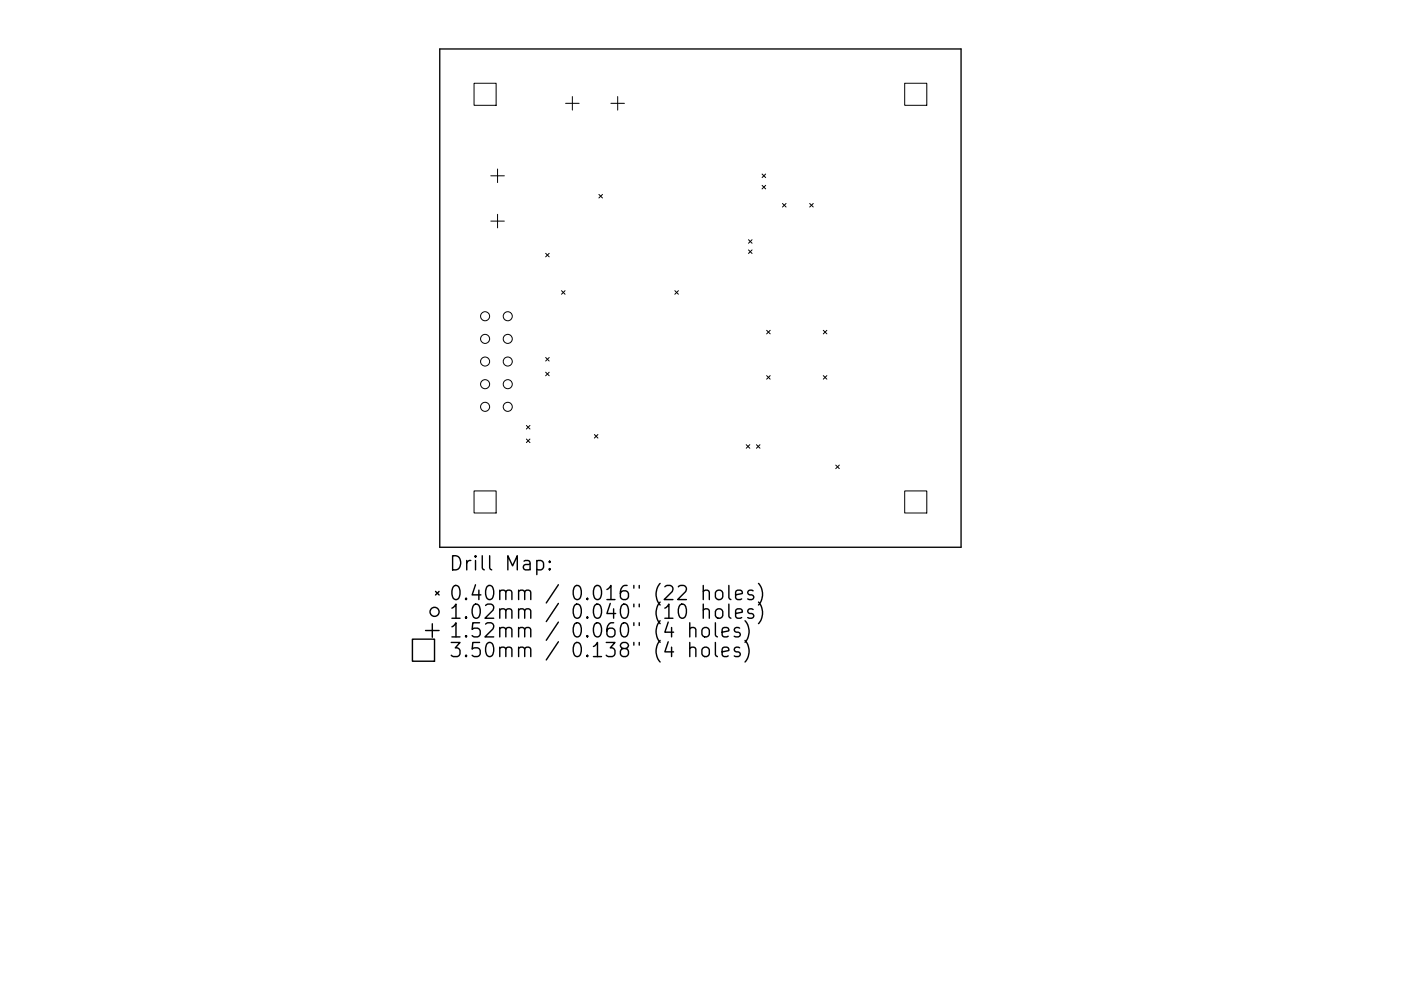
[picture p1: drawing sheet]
<svg xmlns="http://www.w3.org/2000/svg" width="297mm" height="210mm" viewBox="0 0 297 210" stroke-linecap="round" stroke-linejoin="round" font-family="sans-serif">
<defs><g id="words">
<g font-size="4.2">
<text x="95.1" y="121.1">Drill Map:</text>
<text x="95.1" y="127.4">0.40mm / 0.016&quot; (22 holes)</text>
<text x="95.1" y="131.3">1.02mm / 0.040&quot; (10 holes)</text>
<text x="95.1" y="135.3">1.52mm / 0.060&quot; (4 holes)</text>
<text x="95.1" y="139.4">3.50mm / 0.138&quot; (4 holes)</text>
</g>
</g></defs>
<path d="M93.2 10.4h110.6v105.7h-110.6z" fill="none" stroke="#000" stroke-width=".28"/>
<g fill="none" stroke="#000" stroke-width=".21">
<path d="M100.5 17.7h4.7v4.6h-4.7zM191.8 17.7h4.7v4.6h-4.7zM104.1 37.3h2.8M105.5 35.9v2.8M119.9 21.9h2.9M121.4 20.5v2.9M129.5 21.9h2.9M131 20.5v2.9M161.6 36.9l.7 .8M161.6 39.3l.7 .8M162.3 36.9l-.7 .8M162.3 39.3l-.7 .8"/>
<path d="M104.1 46.9h2.8M105.5 45.5v2.8M115.7 53.7l.7 .8M116.4 53.7l-.7 .8M127 41.2l.7 .8M127.7 41.2l-.7 .8M158.7 50.9l.8 .7M158.7 53l.8 .8M159.5 50.9l-.8 .7M159.5 53l-.8 .8M165.9 43.2l.8 .7M166.7 43.2l-.8 .7"/>
<path d="M171.7 43.2l.7 .7M172.4 43.2l-.7 .7M115.7 75.8l.7 .8M115.7 79l.7 .7M116.4 75.8l-.7 .8M116.4 79l-.7 .7M119 61.7l.8 .7M119.8 61.7l-.8 .7M143.1 61.7l.7 .7M143.8 61.7l-.7 .7M162.5 70.1l.8 .7M162.5 79.7l.8 .7"/>
<path d="M163.3 70.1l-.8 .7M163.3 79.7l-.8 .7M174.6 70.1l.7 .7M174.6 79.7l.7 .7M175.3 70.1l-.7 .7M175.3 79.7l-.7 .7M111.6 90.3l.8 .7M111.6 93.1l.8 .8M112.4 90.3l-.8 .7M112.4 93.1l-.8 .8M126 92.2l.8 .7M126.8 92.2l-.8 .7"/>
<path d="M158.2 94.3l.8 .8M159 94.3l-.8 .8M160.4 94.3l.7 .8M161.1 94.3l-.7 .8M177.2 98.7l.8 .7M178 98.7l-.8 .7M100.5 104.2h4.7v4.6h-4.7zM191.8 104.2h4.7v4.6h-4.7z"/>
<circle cx="102.8" cy="67.1" r=".96"/>
<circle cx="102.8" cy="71.9" r=".96"/>
<circle cx="102.8" cy="76.7" r=".96"/>
<circle cx="107.7" cy="67.1" r=".96"/>
<circle cx="107.7" cy="71.9" r=".96"/>
<circle cx="107.7" cy="76.7" r=".96"/>
<circle cx="102.8" cy="86.3" r=".96"/>
<circle cx="102.8" cy="81.5" r=".96"/>
<circle cx="107.7" cy="86.3" r=".96"/>
<circle cx="107.7" cy="81.5" r=".96"/>
</g>
<g fill="none" stroke="#000" stroke-width=".3">
<path d="M113.8 119.1l.9-.2 .5 .6v.8l-.2 .5-.3 .1-.9-.1M116.5 119.1l.2 .1-.2 .1-.1-.1 .1-.1v.2M87.4 135.6h4.7v4.7h-4.7zM90.2 133.8h2.9M91.7 132.3v2.9M92.3 125.5l.8 .7M93.1 125.5l-.8 .7M116.5 120.6l.2 .2-.2 .1-.1-.1 .1-.2v.3M146.2 133.4a.74 .74 0 0 1 1.3 .2v1.5M146.2 137.6a.75 .75 0 0 1 1.3 .1v1.6M146.2 132.1v3M146.2 136.3v3"/>
<path d="M149 133.4a.81 .81 0 0 1 .8-.3 .81 .81 0 0 1 .6 .6v.9a.81 .81 0 0 1-.8 .6 .81 .81 0 0 1-.8-.6v-.9zM149 137.6a.81 .81 0 0 1 .8-.3 .81 .81 0 0 1 .6 .6v.8a.81 .81 0 0 1-.8 .6 .81 .81 0 0 1-.8-.6v-.8zM149.1 125.5a.74 .74 0 0 1 1.3 .1v1.6M149.1 129.5a.74 .74 0 0 1 1.3 .1v1.6M149.1 124.2v3M149.1 128.2v3M151.7 132.1v2.6l.4 .4M151.7 136.3v2.6l.4 .4M151.8 125.5a.81 .81 0 0 1 .8-.3 .81 .81 0 0 1 .6 .6v.8a.81 .81 0 0 1-.7 .6 .81 .81 0 0 1-.8-.6v-.8zM151.8 129.5a.81 .81 0 0 1 .8-.3 .81 .81 0 0 1 .6 .5v.9a.81 .81 0 0 1-.7 .6 .81 .81 0 0 1-.8-.6v-.9zM153.1 134.1l1.4-.3-.1-.5-.9-.2-.4 .5v1.1l.1 .3 .3 .1 .9-.1M153.1 138.3l1.4-.3-.1-.6-.9-.1-.4 .4v1.2l.1 .3 .3 .1 .9-.1"/>
<path d="M154.5 124.2v2.6l.5 .4M154.5 128.2v2.5l.5 .5M156 126.2l1.4-.3-.2-.5-.8-.2-.4 .4v1.2l.1 .3 .3 .1 .8-.1M156 130.2l1.4-.3-.2-.6-.8-.1-.4 .4v1.1l.1 .3 .3 .2 .8-.2M156.8 133.3l-.7-.2-.4 .5 .1 .4 1 .3 .2 .3-.2 .4-.3 .1-.8-.1M156.8 137.4l-.7-.1-.4 .4 .1 .5 1 .2 .2 .3-.2 .5-.3 .1-.8-.1M158 131.7a3.4 3.4 0 0 1 0 4.6M158 135.9a3.4 3.4 0 0 1 0 4.5M159.7 125.4l-.7-.2-.5 .4 .2 .5 1 .3 .1 .2-.1 .5-.3 .1-.9-.1M159.7 129.3l-.7-.1-.5 .4 .2 .4 1 .3 .1 .3-.1 .4-.3 .2-.9-.2M160.8 123.8a3.4 3.4 0 0 1 0 4.6M160.8 127.7a3.4 3.4 0 0 1 0 4.6"/>
<circle cx="92.1" cy="129.8" r=".96"/>
</g>
<use href="#words"/>
</svg>
